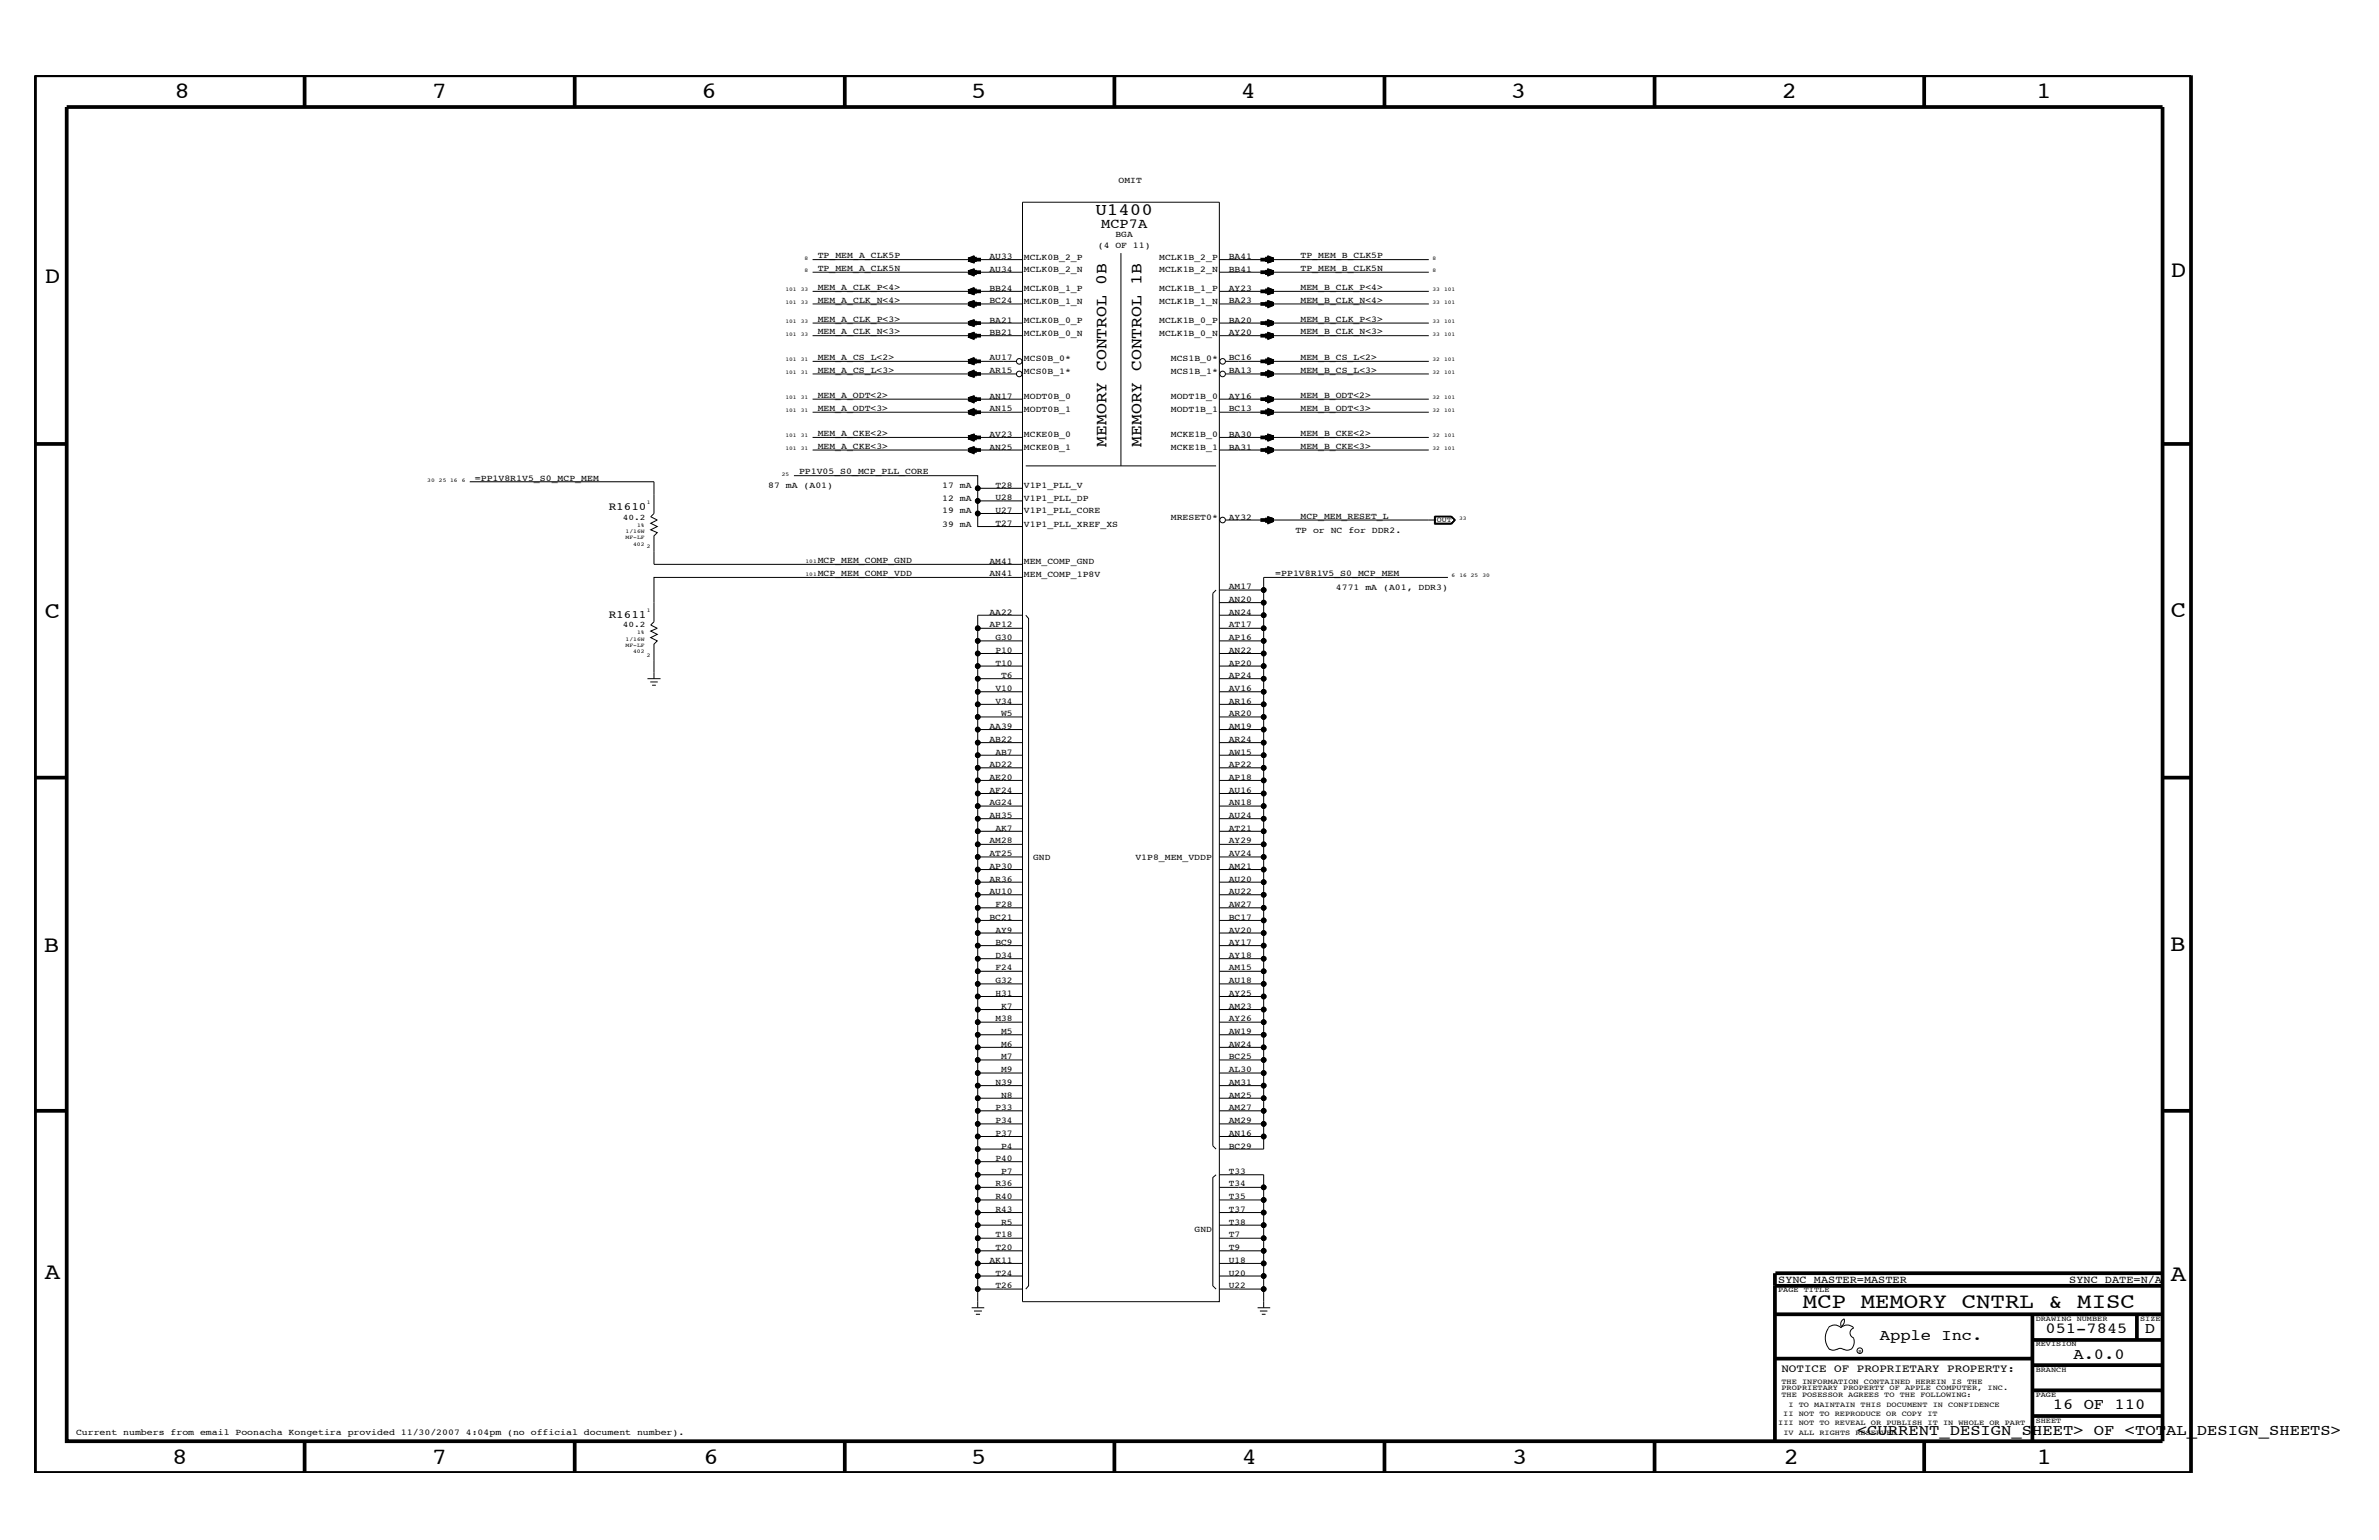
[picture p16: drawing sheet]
<svg xmlns="http://www.w3.org/2000/svg" width="432mm" height="279mm" viewBox="0 0 432 279" stroke-linecap="round" stroke-linejoin="round" font-family="sans-serif">
<defs><g id="words">
<g font-size="4.2">
<text x="31.7" y="17.8">8</text>
<text x="78.4" y="17.8">7</text>
<text x="127.3" y="17.8">6</text>
<text x="176.3" y="17.8">5</text>
<text x="225.2" y="17.8">4</text>
<text x="274.2" y="17.8">3</text>
<text x="323.4" y="17.8">2</text>
<text x="369.6" y="17.8">1</text>
<text x="8.1" y="51.3">D</text>
<text x="394" y="50.3">D</text>
<text x="8.1" y="112.1">C</text>
<text x="394" y="111.9">C</text>
<text x="8" y="172.7">B</text>
<text x="393.9" y="172.5">B</text>
<text x="8.1" y="232">A</text>
<text x="394" y="232.4">A</text>
<text x="31.2" y="265.6">8</text>
<text x="78.4" y="265.6">7</text>
<text x="127.7" y="265.6">6</text>
<text x="176.3" y="265.6">5</text>
<text x="225.4" y="265.6">4</text>
<text x="274.5" y="265.6">3</text>
<text x="323.8" y="265.6">2</text>
<text x="369.7" y="265.6">1</text>
</g>
<text font-size="3.9" x="327.2" y="237.3">MCP MEMORY CNTRL &amp; MISC</text>
<text font-size="3.1" x="198.8" y="39.1">U1400</text>
<g font-size="3">
<text x="200.8" y="81.1" transform="rotate(-90 200.8 81.1)">MEMORY CONTROL 0B</text>
<text x="207.2" y="81.1" transform="rotate(-90 207.2 81.1)">MEMORY CONTROL 1B</text>
</g>
<g font-size="2.8">
<text x="341.2" y="243.1">Apple Inc.</text>
<text x="371.3" y="241.9">051-7845</text>
<text x="389.3" y="241.9">D</text>
<text x="376.3" y="246.5">A.0.0</text>
<text x="372.6" y="255.7">16 OF 110</text>
<text x="337.1" y="260.4">&lt;CURRENT_DESIGN_SHEET&gt; OF &lt;TOTAL_DESIGN_SHEETS&gt;</text>
</g>
<text font-size="2.5" x="199.9" y="41.3">MCP7A</text>
<g font-size="2">
<text x="110.5" y="92.5">R1610</text>
<text x="110.5" y="112.1">R1611</text>
<text x="323.3" y="248.9">NOTICE OF PROPRIETARY PROPERTY:</text>
</g>
<g font-size="1.9">
<text x="322.7" y="232.7">SYNC_MASTER=MASTER</text>
<text x="375.6" y="232.7">SYNC_DATE=N/A</text>
</g>
<g font-size="1.6">
<text x="203" y="33.2">OMIT</text>
<text x="148.4" y="46.8">TP_MEM_A_CLK5P</text>
<text x="179.6" y="46.9">AU33</text>
<text x="185.8" y="47.1">MCLK0B_2_P</text>
<text x="199.3" y="45">(4 OF 11)</text>
<text x="202.5" y="43">BGA</text>
<text x="210.4" y="47.1">MCLK1B_2_P</text>
<text x="223" y="46.9">BA41</text>
<text x="236.1" y="46.8">TP_MEM_B_CLK5P</text>
<text x="148.4" y="52.6">MEM_A_CLK_P&lt;4&gt;</text>
<text x="148.4" y="49.1">TP_MEM_A_CLK5N</text>
<text x="179.6" y="49.3">AU34</text>
<text x="179.6" y="52.8">BB24</text>
<text x="185.8" y="52.9">MCLK0B_1_P</text>
<text x="185.8" y="49.4">MCLK0B_2_N</text>
<text x="210.4" y="49.4">MCLK1B_2_N</text>
<text x="210.4" y="52.9">MCLK1B_1_P</text>
<text x="223" y="49.3">BB41</text>
<text x="223" y="52.8">AY23</text>
<text x="236.1" y="49.1">TP_MEM_B_CLK5N</text>
<text x="236.1" y="52.6">MEM_B_CLK_P&lt;4&gt;</text>
<text x="148.4" y="58.4">MEM_A_CLK_P&lt;3&gt;</text>
<text x="148.4" y="54.9">MEM_A_CLK_N&lt;4&gt;</text>
<text x="179.6" y="55.1">BC24</text>
<text x="179.6" y="58.5">BA21</text>
<text x="185.8" y="58.6">MCLK0B_0_P</text>
<text x="185.8" y="55.1">MCLK0B_1_N</text>
<text x="210.4" y="58.6">MCLK1B_0_P</text>
<text x="210.4" y="55.1">MCLK1B_1_N</text>
<text x="223" y="55.1">BA23</text>
<text x="223" y="58.5">BA20</text>
<text x="236.1" y="58.4">MEM_B_CLK_P&lt;3&gt;</text>
<text x="236.1" y="54.9">MEM_B_CLK_N&lt;4&gt;</text>
<text x="148.4" y="60.6">MEM_A_CLK_N&lt;3&gt;</text>
<text x="148.4" y="65.3">MEM_A_CS_L&lt;2&gt;</text>
<text x="179.6" y="65.4">AU17</text>
<text x="179.6" y="60.8">BB21</text>
<text x="185.8" y="65.6">MCS0B_0*</text>
<text x="185.8" y="60.9">MCLK0B_0_N</text>
<text x="210.4" y="60.9">MCLK1B_0_N</text>
<text x="212.5" y="65.6">MCS1B_0*</text>
<text x="223" y="65.4">BC16</text>
<text x="223" y="60.8">AY20</text>
<text x="236.1" y="60.6">MEM_B_CLK_N&lt;3&gt;</text>
<text x="236.1" y="65.3">MEM_B_CS_L&lt;2&gt;</text>
<text x="148.4" y="67.6">MEM_A_CS_L&lt;3&gt;</text>
<text x="179.6" y="67.8">AR15</text>
<text x="185.8" y="67.8">MCS0B_1*</text>
<text x="212.5" y="67.8">MCS1B_1*</text>
<text x="223" y="67.8">BA13</text>
<text x="236.1" y="67.6">MEM_B_CS_L&lt;3&gt;</text>
<text x="148.4" y="74.5">MEM_A_ODT&lt;3&gt;</text>
<text x="148.4" y="72.2">MEM_A_ODT&lt;2&gt;</text>
<text x="179.6" y="74.6">AN15</text>
<text x="179.6" y="72.3">AN17</text>
<text x="185.8" y="74.8">MODT0B_1</text>
<text x="185.8" y="72.4">MODT0B_0</text>
<text x="212.5" y="72.4">MODT1B_0</text>
<text x="212.5" y="74.8">MODT1B_1</text>
<text x="223" y="74.6">BC13</text>
<text x="223" y="72.3">AY16</text>
<text x="236.1" y="72.2">MEM_B_ODT&lt;2&gt;</text>
<text x="236.1" y="74.5">MEM_B_ODT&lt;3&gt;</text>
<text x="148.4" y="81.5">MEM_A_CKE&lt;3&gt;</text>
<text x="148.4" y="79.1">MEM_A_CKE&lt;2&gt;</text>
<text x="179.6" y="81.6">AN25</text>
<text x="179.6" y="79.3">AV23</text>
<text x="185.8" y="81.6">MCKE0B_1</text>
<text x="185.8" y="79.4">MCKE0B_0</text>
<text x="212.5" y="79.4">MCKE1B_0</text>
<text x="212.5" y="81.6">MCKE1B_1</text>
<text x="223" y="81.6">BA31</text>
<text x="223" y="79.3">BA30</text>
<text x="236.1" y="81.5">MEM_B_CKE&lt;3&gt;</text>
<text x="236.1" y="79.1">MEM_B_CKE&lt;2&gt;</text>
<text x="86.2" y="87.2">=PP1V8R1V5_S0_MCP_MEM</text>
<text x="139.4" y="88.6">87 mA (A01)</text>
<text x="145" y="86">PP1V05_S0_MCP_PLL_CORE</text>
<text x="171" y="88.6">17 mA</text>
<text x="180.7" y="88.5">T28</text>
<text x="185.8" y="88.6">V1P1_PLL_V</text>
<text x="171" y="90.9">12 mA</text>
<text x="171" y="93.2">19 mA</text>
<text x="171" y="95.5">39 mA</text>
<text x="180.7" y="95.4">T27</text>
<text x="180.7" y="90.8">U28</text>
<text x="180.7" y="93.1">U27</text>
<text x="185.8" y="90.9">V1P1_PLL_DP</text>
<text x="185.8" y="95.5">V1P1_PLL_XREF_XS</text>
<text x="185.8" y="93.2">V1P1_PLL_CORE</text>
<text x="212.5" y="94.3">MRESET0*</text>
<text x="223" y="94.3">AY32</text>
<text x="236.1" y="94.1">MCP_MEM_RESET_L</text>
<text x="235.1" y="96.6">TP or NC for DDR2.</text>
<text x="148.4" y="104.5">MCP_MEM_COMP_VDD</text>
<text x="148.4" y="102.2">MCP_MEM_COMP_GND</text>
<text x="179.6" y="102.3">AM41</text>
<text x="179.6" y="104.6">AN41</text>
<text x="185.8" y="104.8">MEM_COMP_1P8V</text>
<text x="185.8" y="102.4">MEM_COMP_GND</text>
<text x="223" y="106.9">AM17</text>
<text x="231.5" y="104.5">=PP1V8R1V5_S0_MCP_MEM</text>
<text x="242.5" y="107">4771 mA (A01, DDR3)</text>
<text x="179.6" y="113.8">AP12</text>
<text x="179.6" y="111.5">AA22</text>
<text x="223" y="113.8">AT17</text>
<text x="223" y="111.5">AN24</text>
<text x="223" y="109.2">AN20</text>
<text x="180.7" y="118.5">P10</text>
<text x="180.7" y="116.1">G30</text>
<text x="223" y="118.5">AN22</text>
<text x="223" y="116.1">AP16</text>
<text x="180.7" y="125.3">V10</text>
<text x="180.7" y="120.8">T10</text>
<text x="181.7" y="123">T6</text>
<text x="223" y="125.3">AV16</text>
<text x="223" y="123">AP24</text>
<text x="223" y="120.8">AP20</text>
<text x="180.7" y="127.7">V34</text>
<text x="181.7" y="130">W5</text>
<text x="223" y="127.7">AR16</text>
<text x="223" y="130">AR20</text>
<text x="179.6" y="134.6">AB22</text>
<text x="179.6" y="132.3">AA39</text>
<text x="180.7" y="136.9">AB7</text>
<text x="223" y="136.9">AW15</text>
<text x="223" y="134.6">AR24</text>
<text x="223" y="132.3">AM19</text>
<text x="179.6" y="143.8">AF24</text>
<text x="179.6" y="141.5">AE20</text>
<text x="179.6" y="139.2">AD22</text>
<text x="223" y="143.8">AU16</text>
<text x="223" y="141.5">AP18</text>
<text x="223" y="139.2">AP22</text>
<text x="179.6" y="148.4">AH35</text>
<text x="179.6" y="146.1">AG24</text>
<text x="223" y="148.4">AU24</text>
<text x="223" y="146.1">AN18</text>
<text x="179.6" y="155.3">AT25</text>
<text x="179.6" y="153">AM28</text>
<text x="180.7" y="150.7">AK7</text>
<text x="223" y="155.3">AV24</text>
<text x="223" y="153">AY29</text>
<text x="223" y="150.7">AT21</text>
<text x="179.6" y="160">AR36</text>
<text x="179.6" y="157.7">AP30</text>
<text x="187.5" y="156.1">GND</text>
<text x="206.1" y="156.1">V1P8_MEM_VDDP</text>
<text x="223" y="160">AU20</text>
<text x="223" y="157.7">AM21</text>
<text x="179.6" y="166.9">BC21</text>
<text x="179.6" y="162.2">AU10</text>
<text x="180.7" y="164.5">F28</text>
<text x="223" y="166.9">BC17</text>
<text x="223" y="164.5">AW27</text>
<text x="223" y="162.2">AU22</text>
<text x="180.7" y="173.8">D34</text>
<text x="180.7" y="171.5">BC9</text>
<text x="180.7" y="169.2">AY9</text>
<text x="223" y="173.8">AY18</text>
<text x="223" y="171.5">AY17</text>
<text x="223" y="169.2">AV20</text>
<text x="180.7" y="178.4">G32</text>
<text x="180.7" y="176.1">F24</text>
<text x="223" y="178.4">AU18</text>
<text x="223" y="176.1">AM15</text>
<text x="180.7" y="185.3">M38</text>
<text x="180.7" y="180.7">H31</text>
<text x="181.7" y="183">K7</text>
<text x="223" y="185.3">AY26</text>
<text x="223" y="183">AM23</text>
<text x="223" y="180.7">AY25</text>
<text x="181.7" y="189.9">M6</text>
<text x="181.7" y="187.6">M5</text>
<text x="223" y="189.9">AW24</text>
<text x="223" y="187.6">AW19</text>
<text x="180.7" y="196.9">N39</text>
<text x="181.7" y="194.5">M9</text>
<text x="181.7" y="192.2">M7</text>
<text x="223" y="196.9">AM31</text>
<text x="223" y="194.5">AL30</text>
<text x="223" y="192.2">BC25</text>
<text x="180.7" y="203.7">P34</text>
<text x="180.7" y="201.5">P33</text>
<text x="181.7" y="199.2">N8</text>
<text x="223" y="203.7">AM29</text>
<text x="223" y="201.5">AM27</text>
<text x="223" y="199.2">AM25</text>
<text x="180.7" y="206">P37</text>
<text x="181.7" y="208.4">P4</text>
<text x="223" y="208.4">BC29</text>
<text x="223" y="206">AN16</text>
<text x="180.7" y="215.3">R36</text>
<text x="180.7" y="210.7">P40</text>
<text x="181.7" y="213">P7</text>
<text x="223" y="215.3">T34</text>
<text x="223" y="213">T33</text>
<text x="180.7" y="219.9">R43</text>
<text x="180.7" y="217.6">R40</text>
<text x="223" y="219.9">T37</text>
<text x="223" y="217.6">T35</text>
<text x="180.7" y="226.9">T20</text>
<text x="180.7" y="224.5">T18</text>
<text x="181.7" y="222.2">R5</text>
<text x="216.8" y="223.5">GND</text>
<text x="223" y="226.9">T9</text>
<text x="223" y="224.5">T7</text>
<text x="223" y="222.2">T38</text>
<text x="179.6" y="229.1">AK11</text>
<text x="180.7" y="233.7">T26</text>
<text x="180.7" y="231.4">T24</text>
<text x="223" y="233.7">U22</text>
<text x="223" y="231.4">U20</text>
<text x="223" y="229.1">U18</text>
<text x="13.8" y="260.4">Current numbers from email Poonacha Kongetira provided 11/30/2007 4:04pm (no official document number).</text>
</g>
<g font-size="1.5">
<text x="113" y="94.3">40.2</text>
<text x="113" y="113.8">40.2</text>
</g>
<g font-size="1.4">
<text x="260.8" y="94.7">OUT</text>
<text x="322.7" y="234.4">PAGE TITLE</text>
<text x="369.5" y="239.6">DRAWING NUMBER</text>
<text x="388.5" y="239.6">SIZE</text>
<text x="369.5" y="244.2">REVISION</text>
<text x="323.3" y="251.1">THE INFORMATION CONTAINED HEREIN IS THE</text>
<text x="369.5" y="248.9">BRANCH</text>
<text x="323.3" y="253.4">THE POSESSOR AGREES TO THE FOLLOWING:</text>
<text x="323.3" y="252.3">PROPRIETARY PROPERTY OF APPLE COMPUTER, INC.</text>
<text x="323.7" y="256.9">II NOT TO REPRODUCE OR COPY IT</text>
<text x="324.6" y="255.2">I TO MAINTAIN THIS DOCUMENT IN CONFIDENCE</text>
<text x="369.5" y="253.4">PAGE</text>
<text x="322.7" y="258.6">III NOT TO REVEAL OR PUBLISH IT IN WHOLE OR PART</text>
<text x="323.7" y="260.4">IV ALL RIGHTS RESERVED</text>
<text x="369.5" y="258.1">SHEET</text>
</g>
<g font-size="1">
<text x="146" y="47.1">8</text>
<text x="260" y="47.1">8</text>
<text x="142.6" y="52.9">101</text>
<text x="145.4" y="52.9">33</text>
<text x="146" y="49.4">8</text>
<text x="260" y="52.9">33</text>
<text x="260" y="49.4">8</text>
<text x="262.1" y="52.9">101</text>
<text x="142.6" y="58.6">101</text>
<text x="142.6" y="55.1">101</text>
<text x="145.4" y="58.6">33</text>
<text x="145.4" y="55.1">33</text>
<text x="260" y="55.1">33</text>
<text x="260" y="58.6">33</text>
<text x="262.1" y="55.1">101</text>
<text x="262.1" y="58.6">101</text>
<text x="142.6" y="60.9">101</text>
<text x="142.6" y="65.6">101</text>
<text x="145.4" y="60.9">33</text>
<text x="145.4" y="65.6">31</text>
<text x="260" y="60.9">33</text>
<text x="260" y="65.6">32</text>
<text x="262.1" y="60.9">101</text>
<text x="262.1" y="65.6">101</text>
<text x="142.6" y="67.8">101</text>
<text x="145.4" y="67.8">31</text>
<text x="260" y="67.8">32</text>
<text x="262.1" y="67.8">101</text>
<text x="142.6" y="74.8">101</text>
<text x="142.6" y="72.4">101</text>
<text x="145.4" y="74.8">31</text>
<text x="145.4" y="72.4">31</text>
<text x="260" y="74.8">32</text>
<text x="260" y="72.4">32</text>
<text x="262.1" y="74.8">101</text>
<text x="262.1" y="72.4">101</text>
<text x="142.6" y="81.6">101</text>
<text x="142.6" y="79.4">101</text>
<text x="145.4" y="81.6">31</text>
<text x="145.4" y="79.4">31</text>
<text x="260" y="81.6">32</text>
<text x="260" y="79.4">32</text>
<text x="262.1" y="81.6">101</text>
<text x="262.1" y="79.4">101</text>
<text x="77.6" y="87.4">30</text>
<text x="79.7" y="87.4">25 16</text>
<text x="83.8" y="87.4">6</text>
<text x="141.9" y="86.3">25</text>
<text x="115.7" y="95.5">1%</text>
<text x="117.4" y="91.5">1</text>
<text x="264.8" y="94.3">33</text>
<text x="113.5" y="96.6">1/16W</text>
<text x="113.5" y="97.8">MF-LF</text>
<text x="114.9" y="99">402</text>
<text x="117.4" y="99.5">2</text>
<text x="146.2" y="104.5">101</text>
<text x="146.2" y="102.2">101</text>
<text x="263.5" y="104.8">6</text>
<text x="264.9" y="104.8">16 25</text>
<text x="269.1" y="104.8">30</text>
<text x="117.4" y="111.1">1</text>
<text x="113.5" y="117.4">MF-LF</text>
<text x="113.5" y="116.3">1/16W</text>
<text x="114.9" y="118.6">402</text>
<text x="115.7" y="115.1">1%</text>
<text x="117.4" y="119.2">2</text>
</g>
<text font-size=".9" x="337.3" y="245.4">R</text>
</g></defs>
<g fill="none" stroke="#000" stroke-width=".18">
<path d="M185.6 36.7h35.7v199.5h-35.7zM147.5 52.9h38.1M147.5 58.6h38.1M147.5 55.1h38.1M147.5 49.4h38.1M147.5 47.1h38.1M203.5 45.9v38.6M221.3 52.9h38M221.3 58.6h38M221.3 55.1h38M221.3 49.4h38M221.3 47.1h38"/>
<path d="M147.5 60.9h38.1M147.5 79.4h38.1M147.5 72.4h38.1M147.5 74.8h38.1M147.5 65.6h36.9M147.5 67.8h36.9M221.3 60.9h38M221.3 79.4h38M221.3 72.4h38M221.3 74.8h38M222.5 65.6h36.8M222.5 67.8h36.8"/>
<path d="M85.3 87.4h33.4v5.8l-.6 .6 1.2 .5-1.2 .6 1.2 .6-1.2 .6 1.2 .5-.6 .6v5.2h66.9M144.1 86.3h33.4v2.3h8.1M147.5 81.6h38.1M177.5 88.6v4.6h8.1M177.5 93.2v2.3h8.1M177.5 90.9h8.1M186.2 84.5h34.5M221.3 81.6h38M222.5 94.3h38M260.4 93.7h3.1l.7 .6-.7 .8h-3.1zM260.4 94.9h3M260.4 93.7v1.3h3l.7-.7"/>
<path d="M260.4 93.8h3M260.5 93.8v1.1M263.4 93.7l.7 .6M263.4 93.8l.7 .5M263.4 93.8l.6 .5-.6 .6M264.1 94.3l-.7 .6M177.5 116.3v2.3h8.1M177.5 118.6v2.2h8.1M177.5 114h8.1M185.6 104.8h-66.9v8l-.6 .6 1.2 .6-1.2 .5 1.2 .6-1.2 .6 1.2 .6-.6 .6v6.2M185.6 111.6h-8.1v4.7h8.1M186.2 111.6l.5 .6v121.1l-.5 .6"/>
<path d="M220.7 107l-.6 .6v100.3l.6 .6M221.3 107h8.1v2.3h-8.1M221.3 118.6h8.1M221.3 111.6h8.1M221.3 114h8.1M221.3 116.3h8.1M229.4 109.3v27.7M262.8 104.8h-33.4v2.2M117.5 123.1h2.4M118 123.7h1.4M118.4 124.3h.6M177.5 120.8v2.3h8.1"/>
<path d="M177.5 123.1v2.4h8.1M177.5 125.5v4.6h8.1M177.5 130.1v2.3h8.1M177.5 132.4v2.3h8.1M177.5 134.7v2.3h8.1M177.5 137v4.6h8.1M177.5 139.3h8.1M177.5 127.8h8.1M221.3 137h8.1v2.3h-8.1M221.3 132.4h8.1M221.3 134.7h8.1M221.3 120.8h8.1"/>
<path d="M221.3 123.1h8.1M221.3 125.5h8.1M221.3 127.8h8.1M221.3 130.1h8.1M229.4 139.3v20.7M177.5 141.6v2.4h8.1M177.5 144v2.2h8.1M177.5 146.2v2.3h8.1M177.5 148.5v4.7h8.1M177.5 153.2v2.3h8.1M177.5 155.5v2.3h8.1M177.5 157.8v2.2h8.1"/>
<path d="M177.5 150.8h8.1M221.3 141.6h8.1M221.3 144h8.1M221.3 146.2h8.1M221.3 148.5h8.1M221.3 150.8h8.1M221.3 153.2h8.1M221.3 155.5h8.1M221.3 157.8h8.1M177.5 160v4.7h8.1M177.5 164.7v2.3h8.1M177.5 167v2.3h8.1"/>
<path d="M177.5 169.3v2.3h8.1M177.5 171.6v4.6h8.1M177.5 176.2v2.3h8.1M177.5 178.5v2.3h8.1M177.5 162.3h8.1M177.5 173.9h8.1M221.3 160h8.1v2.3h-8.1M221.3 164.7h8.1M221.3 167h8.1M221.3 169.3h8.1M221.3 171.6h8.1M221.3 173.9h8.1"/>
<path d="M221.3 176.2h8.1M221.3 178.5h8.1M229.4 162.3v20.9M177.5 180.8v2.4h8.1M177.5 183.2v4.5h8.1M177.5 187.7v2.3h8.1M177.5 190v2.3h8.1M177.5 192.3v2.4h8.1M177.5 194.7v4.5h8.1M177.5 199.2v2.3h8.1M177.5 185.4h8.1M177.5 197h8.1"/>
<path d="M221.3 183.2h8.1v2.2h-8.1M221.3 180.8h8.1M221.3 187.7h8.1M221.3 190h8.1M221.3 192.3h8.1M221.3 194.7h8.1M221.3 197h8.1M221.3 199.2h8.1M229.4 185.4v20.8M177.5 201.5v2.4h8.1M177.5 203.9v2.3h8.1M177.5 206.2v4.6h8.1"/>
<path d="M177.5 210.8v2.3h8.1M177.5 213.1v2.3h8.1M177.5 215.4v2.3h8.1M177.5 217.7v2.3h8.1M177.5 220v4.6h8.1M177.5 208.5h8.1M220.7 213.1l-.6 .5v19.7l.6 .6M221.3 206.2h8.1v2.3h-8.1M221.3 201.5h8.1M221.3 203.9h8.1M221.3 213.1h8.1v2.3M221.3 215.4h8.1"/>
<path d="M221.3 220h8.1M229.4 215.4v2.3h-8.1M229.4 220v2.3h-8.1M229.4 217.7v2.3M176.4 237.3h2.2M176.8 237.9h1.4M177.1 238.4h.8M177.5 224.6v2.3h8.1M177.5 226.9v2.3h8.1M177.5 229.2v2.3h8.1M177.5 222.3h8.1M177.5 233.9h8.1"/>
<path d="M177.5 231.5v5.8M221.3 224.6h8.1M221.3 229.2h8.1M221.3 233.9h8.1M228.3 237.3h2.2M228.7 237.9h1.3M229 238.4h.7M229.4 224.6v2.3h-8.1M229.4 229.2v2.3h-8.1M229.4 222.3v2.3M229.4 226.9v2.3M229.4 231.5v5.8"/>
<path d="M334.7 239.3l.1 .3a1.19 1.19 0 0 1-.6 1.1M334.8 239.3a1.02 1.02 0 0 0-.6 1.3M331.8 240.9a1.61 1.61 0 0 1 2.4 0M331.9 241a3.1 3.1 0 0 0 .2 3.9M332.1 244.8l.6 .2 .7-.2M333.4 244.9l.6-.3 .7 .3M334.1 240.9a1.61 1.61 0 0 1 2.3 0M334.6 244.8l.7 .2 .6-.2M336.4 242.8l.2 .6a1.95 1.95 0 0 1-.6 1.4M336.5 240.9a.93 .93 0 0 0-.7 .9 .93 .93 0 0 0 .7 .9"/>
<circle cx="185" cy="67.8" r=".51"/>
<circle cx="185" cy="65.6" r=".51"/>
<circle cx="221.9" cy="67.8" r=".51"/>
<circle cx="221.9" cy="65.6" r=".51"/>
<circle cx="177.5" cy="93.2" r=".42"/>
<circle cx="177.5" cy="90.9" r=".42"/>
<circle cx="177.5" cy="88.6" r=".42"/>
<circle cx="221.9" cy="94.3" r=".51"/>
<circle cx="177.5" cy="114" r=".42"/>
<circle cx="177.5" cy="118.6" r=".42"/>
<circle cx="177.5" cy="116.3" r=".42"/>
<circle cx="229.4" cy="109.3" r=".42"/>
<circle cx="229.4" cy="118.6" r=".42"/>
<circle cx="229.4" cy="114" r=".42"/>
<circle cx="229.4" cy="107" r=".42"/>
<circle cx="229.4" cy="111.6" r=".42"/>
<circle cx="229.4" cy="116.3" r=".42"/>
<circle cx="177.5" cy="130.1" r=".42"/>
<circle cx="177.5" cy="139.3" r=".42"/>
<circle cx="177.5" cy="120.8" r=".42"/>
<circle cx="177.5" cy="127.8" r=".42"/>
<circle cx="177.5" cy="137" r=".42"/>
<circle cx="177.5" cy="123.1" r=".42"/>
<circle cx="177.5" cy="125.5" r=".42"/>
<circle cx="177.5" cy="132.4" r=".42"/>
<circle cx="177.5" cy="134.7" r=".42"/>
<circle cx="229.4" cy="130.1" r=".42"/>
<circle cx="229.4" cy="139.3" r=".42"/>
<circle cx="229.4" cy="137" r=".42"/>
<circle cx="229.4" cy="123.1" r=".42"/>
<circle cx="229.4" cy="127.8" r=".42"/>
<circle cx="229.4" cy="120.8" r=".42"/>
<circle cx="229.4" cy="125.5" r=".42"/>
<circle cx="229.4" cy="132.4" r=".42"/>
<circle cx="229.4" cy="134.7" r=".42"/>
<circle cx="177.5" cy="141.6" r=".42"/>
<circle cx="177.5" cy="155.5" r=".42"/>
<circle cx="177.5" cy="153.2" r=".42"/>
<circle cx="177.5" cy="150.8" r=".42"/>
<circle cx="177.5" cy="148.5" r=".42"/>
<circle cx="177.5" cy="146.2" r=".42"/>
<circle cx="177.5" cy="144" r=".42"/>
<circle cx="177.5" cy="157.8" r=".42"/>
<circle cx="229.4" cy="144" r=".42"/>
<circle cx="229.4" cy="153.2" r=".42"/>
<circle cx="229.4" cy="150.8" r=".42"/>
<circle cx="229.4" cy="146.2" r=".42"/>
<circle cx="229.4" cy="141.6" r=".42"/>
<circle cx="229.4" cy="155.5" r=".42"/>
<circle cx="229.4" cy="148.5" r=".42"/>
<circle cx="229.4" cy="157.8" r=".42"/>
<circle cx="177.5" cy="171.6" r=".42"/>
<circle cx="177.5" cy="169.3" r=".42"/>
<circle cx="177.5" cy="164.7" r=".42"/>
<circle cx="177.5" cy="176.2" r=".42"/>
<circle cx="177.5" cy="160" r=".42"/>
<circle cx="177.5" cy="167" r=".42"/>
<circle cx="177.5" cy="162.3" r=".42"/>
<circle cx="177.5" cy="173.9" r=".42"/>
<circle cx="177.5" cy="178.5" r=".42"/>
<circle cx="229.4" cy="164.7" r=".42"/>
<circle cx="229.4" cy="176.2" r=".42"/>
<circle cx="229.4" cy="171.6" r=".42"/>
<circle cx="229.4" cy="169.3" r=".42"/>
<circle cx="229.4" cy="173.9" r=".42"/>
<circle cx="229.4" cy="160" r=".42"/>
<circle cx="229.4" cy="162.3" r=".42"/>
<circle cx="229.4" cy="167" r=".42"/>
<circle cx="229.4" cy="178.5" r=".42"/>
<circle cx="177.5" cy="197" r=".42"/>
<circle cx="177.5" cy="192.3" r=".42"/>
<circle cx="177.5" cy="190" r=".42"/>
<circle cx="177.5" cy="180.8" r=".42"/>
<circle cx="177.5" cy="185.4" r=".42"/>
<circle cx="177.5" cy="187.7" r=".42"/>
<circle cx="177.5" cy="194.7" r=".42"/>
<circle cx="177.5" cy="199.2" r=".42"/>
<circle cx="177.5" cy="183.2" r=".42"/>
<circle cx="229.4" cy="194.7" r=".42"/>
<circle cx="229.4" cy="180.8" r=".42"/>
<circle cx="229.4" cy="185.4" r=".42"/>
<circle cx="229.4" cy="187.7" r=".42"/>
<circle cx="229.4" cy="192.3" r=".42"/>
<circle cx="229.4" cy="197" r=".42"/>
<circle cx="229.4" cy="190" r=".42"/>
<circle cx="229.4" cy="199.2" r=".42"/>
<circle cx="229.4" cy="183.2" r=".42"/>
<circle cx="177.5" cy="217.7" r=".42"/>
<circle cx="177.5" cy="210.8" r=".42"/>
<circle cx="177.5" cy="220" r=".42"/>
<circle cx="177.5" cy="201.5" r=".42"/>
<circle cx="177.5" cy="208.5" r=".42"/>
<circle cx="177.5" cy="213.1" r=".42"/>
<circle cx="177.5" cy="215.4" r=".42"/>
<circle cx="177.5" cy="206.2" r=".42"/>
<circle cx="177.5" cy="203.9" r=".42"/>
<circle cx="229.4" cy="201.5" r=".42"/>
<circle cx="229.4" cy="215.4" r=".42"/>
<circle cx="229.4" cy="206.2" r=".42"/>
<circle cx="229.4" cy="217.7" r=".42"/>
<circle cx="229.4" cy="220" r=".42"/>
<circle cx="229.4" cy="203.9" r=".42"/>
<circle cx="177.5" cy="224.6" r=".42"/>
<circle cx="177.5" cy="231.5" r=".42"/>
<circle cx="177.5" cy="233.9" r=".42"/>
<circle cx="177.5" cy="226.9" r=".42"/>
<circle cx="177.5" cy="222.3" r=".42"/>
<circle cx="177.5" cy="229.2" r=".42"/>
<circle cx="229.4" cy="233.9" r=".42"/>
<circle cx="229.4" cy="229.2" r=".42"/>
<circle cx="229.4" cy="231.5" r=".42"/>
<circle cx="229.4" cy="224.6" r=".42"/>
<circle cx="229.4" cy="222.3" r=".42"/>
<circle cx="229.4" cy="226.9" r=".42"/>
<circle cx="337.6" cy="245.1" r=".51"/>
</g>
<g fill="none" stroke="#000" stroke-width=".68" stroke-linecap="butt">
<path d="M6.4 13.7h391.3v253.5h-391.3zM12.1 19.4h380.4v242.1h-380.4zM55.3 13.7v5.7M104.3 13.7v5.7M153.3 13.7v5.7M202.3 13.7v5.7M251.3 13.7v5.7M300.3 13.7v5.7M349.3 13.7v5.7M175.8 58.6h2.3M175.8 47.1l1.2-.5v.9zM175.8 49.4l1.2-.4v.9z"/>
<path d="M175.8 52.9l1.2-.5v.9zM175.8 55.1l1.2-.4v1zM175.8 58.6l1.2-.4v.8zM175.8 58.6l1.2 .1M175.8 58.6l1.2 .4M175.8 58.6l1.2 .3M175.8 55.1h2.3M175.8 55.1l1.2 .1M175.8 55.1l1.2 .4M175.8 55.1l1.2 .3M175.8 47.1h2.3M175.8 49.4h2.3"/>
<path d="M175.8 52.9h2.3M175.8 52.9h1.2M175.8 52.9l1.2 .3M175.8 52.9l1.2 .2M175.8 47.1l1.2 .1M175.8 47.1l1.2 .3M175.8 49.4l1.2 .1M175.8 49.4l1.2 .3M175.8 49.4l1.2 .2M177 58.3l-1.2 .3M177 58.5l-1.2 .1M177 58.4l-1.2 .2"/>
<path d="M177 54.8l-1.2 .3M177 55.1h-1.2M177 54.9l-1.2 .2M177 52.5l-1.2 .4M177 52.8l-1.2 .1M177 52.6l-1.2 .3M177 46.8l-1.2 .3M177 46.9l-1.2 .2M177 49.1l-1.2 .3M177 49.3l-1.2 .1M228.8 58.6h2.3M228.8 55.1h2.3"/>
<path d="M228.8 47.1h2.3M228.8 49.4h2.3M228.8 52.9h2.3M230 46.6l1.1 .5-1.1 .4zM230 49l1.1 .4-1.1 .5zM230 52.4l1.1 .5-1.1 .4zM230 54.7l1.1 .4-1.1 .6zM230 58.2l1.1 .4-1.1 .4zM230 46.8l1.1 .3M230 46.9l1.1 .2M230 49.1l1.1 .3M230 49.3l1.1 .1"/>
<path d="M230 52.5l1.1 .4M230 52.8l1.1 .1M230 52.6l1.1 .3M230 54.8l1.1 .3M230 55.1h1.1M230 54.9l1.1 .2M230 58.3l1.1 .3M230 58.5l1.1 .1M230 58.4l1.1 .2M231.1 47.1l-1.1 .1M231.1 47.1l-1.1 .3M231.1 49.4l-1.1 .1"/>
<path d="M231.1 49.4l-1.1 .3M231.1 49.4l-1.1 .2M231.1 52.9h-1.1M231.1 52.9l-1.1 .3M231.1 52.9l-1.1 .2M231.1 55.1l-1.1 .1M231.1 55.1l-1.1 .4M231.1 55.1l-1.1 .3M231.1 58.6l-1.1 .1M231.1 58.6l-1.1 .4M231.1 58.6l-1.1 .3M175.8 79.4h2.3"/>
<path d="M175.8 60.9l1.2-.4v.9zM175.8 65.6l1.2-.5v.9zM175.8 67.8l1.2-.5v1zM175.8 72.4l1.2-.4v.9zM175.8 74.8l1.2-.5v.9zM175.8 79.4l1.2-.5v1zM175.8 60.9h2.3M175.8 60.9l1.2 .2M175.8 60.9l1.2 .3M175.8 67.8h2.3M175.8 67.8l1.2 .1M175.8 67.8l1.2 .4"/>
<path d="M175.8 67.8l1.2 .3M175.8 65.6h2.3M175.8 65.6h1.2M175.8 65.6l1.2 .3M175.8 65.6l1.2 .1M175.8 72.4h2.3M175.8 72.4l1.2 .2M175.8 72.4l1.2 .4M175.8 72.4l1.2 .3M175.8 74.8h2.3M175.8 74.8l1.2 .1M175.8 74.8l1.2 .3"/>
<path d="M175.8 74.8l1.2 .2M175.8 79.4h1.2M175.8 79.4l1.2 .3M175.8 79.4l1.2 .2M177 60.6l-1.2 .3M177 60.8l-1.2 .1M177 67.5l-1.2 .3M177 67.8h-1.2M177 67.6l-1.2 .2M177 65.2l-1.2 .4M177 65.4l-1.2 .2M177 65.3l-1.2 .3"/>
<path d="M177 72.1l-1.2 .3M177 72.3l-1.2 .1M177 72.2l-1.2 .2M177 74.5l-1.2 .3M177 74.6l-1.2 .2M177 79l-1.2 .4M177 79.3l-1.2 .1M177 79.1l-1.2 .3M228.8 79.4h2.3M228.8 60.9h2.3M228.8 67.8h2.3M228.8 65.6h2.3"/>
<path d="M228.8 72.4h2.3M228.8 74.8h2.3M230 60.5l1.1 .4-1.1 .5zM230 65.1l1.1 .5-1.1 .4zM230 67.3l1.1 .5-1.1 .5zM230 72l1.1 .4-1.1 .5zM230 74.3l1.1 .5-1.1 .4zM230 78.9l1.1 .5-1.1 .5zM230 79l1.1 .4M230 79.3l1.1 .1M230 79.1l1.1 .3M230 65.2l1.1 .4"/>
<path d="M230 65.4l1.1 .2M230 65.3l1.1 .3M230 60.6l1.1 .3M230 60.8l1.1 .1M230 67.5l1.1 .3M230 67.8h1.1M230 67.6l1.1 .2M230 72.1l1.1 .3M230 72.3l1.1 .1M230 72.2l1.1 .2M230 74.5l1.1 .3M230 74.6l1.1 .2"/>
<path d="M231.1 79.4h-1.1M231.1 79.4l-1.1 .3M231.1 79.4l-1.1 .2M231.1 65.6h-1.1M231.1 65.6l-1.1 .3M231.1 65.6l-1.1 .1M231.1 60.9l-1.1 .2M231.1 60.9l-1.1 .3M231.1 67.8l-1.1 .1M231.1 67.8l-1.1 .4M231.1 67.8l-1.1 .3M231.1 72.4l-1.1 .2"/>
<path d="M231.1 72.4l-1.1 .4M231.1 72.4l-1.1 .3M231.1 74.8l-1.1 .1M231.1 74.8l-1.1 .3M231.1 74.8l-1.1 .2M6.4 80.5h5.7M175.8 81.6h2.3M175.8 81.6l1.2-.4v1zM175.8 81.6l1.2 .2M175.8 81.6l1.2 .4M175.8 81.6l1.2 .3M177 81.3l-1.2 .3"/>
<path d="M177 81.6h-1.2M177 81.5l-1.2 .1M228.8 81.6h2.3M228.8 94.3h2.3M230 81.2l1.1 .4-1.1 .6zM230 93.9l1.1 .4-1.1 .6zM230 81.3l1.1 .3M230 81.6h1.1M230 81.5l1.1 .1M230 94l1.1 .3M230 94.3h1.1M230 94.1l1.1 .2"/>
<path d="M231.1 81.6l-1.1 .2M231.1 81.6l-1.1 .4M231.1 81.6l-1.1 .3M231.1 94.3l-1.1 .1M231.1 94.3l-1.1 .4M231.1 94.3l-1.1 .3M392.5 80.5h5.2M6.4 141.1h5.7M392.5 141.1h5.2M6.4 201.5h5.7M392.5 201.5h5.2M322.2 231v30.5"/>
<path d="M322.2 233.3h70.3M322.2 238.4h70.3M322.2 231h70.3M368.9 238.4v23.1M387.9 238.4v4.7M322.2 246.5h46.7M368.9 256.9h23.6M368.9 252.3h23.6M368.9 247.7h23.6M368.9 243.1h23.6M55.3 261.5v5.7M104.3 261.5v5.7"/>
<path d="M153.3 261.5v5.7M202.3 261.7v5.5M251.3 261.5v5.7M300.3 261.5v5.7M349.3 261.5v5.7"/>
</g>
<g fill="#000">
<circle cx="177.5" cy="93.2" r=".42"/>
<circle cx="177.5" cy="90.9" r=".42"/>
<circle cx="177.5" cy="88.6" r=".42"/>
<circle cx="177.5" cy="118.6" r=".42"/>
<circle cx="177.5" cy="116.3" r=".42"/>
<circle cx="177.5" cy="114" r=".42"/>
<circle cx="229.4" cy="107" r=".42"/>
<circle cx="229.4" cy="118.6" r=".42"/>
<circle cx="229.4" cy="109.3" r=".42"/>
<circle cx="229.4" cy="111.6" r=".42"/>
<circle cx="229.4" cy="114" r=".42"/>
<circle cx="229.4" cy="116.3" r=".42"/>
<circle cx="177.5" cy="130.1" r=".42"/>
<circle cx="177.5" cy="120.8" r=".42"/>
<circle cx="177.5" cy="132.4" r=".42"/>
<circle cx="177.5" cy="125.5" r=".42"/>
<circle cx="177.5" cy="134.7" r=".42"/>
<circle cx="177.5" cy="127.8" r=".42"/>
<circle cx="177.5" cy="139.3" r=".42"/>
<circle cx="177.5" cy="123.1" r=".42"/>
<circle cx="177.5" cy="137" r=".42"/>
<circle cx="229.4" cy="130.1" r=".42"/>
<circle cx="229.4" cy="120.8" r=".42"/>
<circle cx="229.4" cy="127.8" r=".42"/>
<circle cx="229.4" cy="134.7" r=".42"/>
<circle cx="229.4" cy="132.4" r=".42"/>
<circle cx="229.4" cy="125.5" r=".42"/>
<circle cx="229.4" cy="137" r=".42"/>
<circle cx="229.4" cy="123.1" r=".42"/>
<circle cx="229.4" cy="139.3" r=".42"/>
<circle cx="177.5" cy="155.5" r=".42"/>
<circle cx="177.5" cy="146.2" r=".42"/>
<circle cx="177.5" cy="153.2" r=".42"/>
<circle cx="177.5" cy="141.6" r=".42"/>
<circle cx="177.5" cy="150.8" r=".42"/>
<circle cx="177.5" cy="157.8" r=".42"/>
<circle cx="177.5" cy="144" r=".42"/>
<circle cx="177.5" cy="148.5" r=".42"/>
<circle cx="229.4" cy="146.2" r=".42"/>
<circle cx="229.4" cy="155.5" r=".42"/>
<circle cx="229.4" cy="153.2" r=".42"/>
<circle cx="229.4" cy="144" r=".42"/>
<circle cx="229.4" cy="157.8" r=".42"/>
<circle cx="229.4" cy="150.8" r=".42"/>
<circle cx="229.4" cy="141.6" r=".42"/>
<circle cx="229.4" cy="148.5" r=".42"/>
<circle cx="177.5" cy="178.5" r=".42"/>
<circle cx="177.5" cy="176.2" r=".42"/>
<circle cx="177.5" cy="167" r=".42"/>
<circle cx="177.5" cy="162.3" r=".42"/>
<circle cx="177.5" cy="169.3" r=".42"/>
<circle cx="177.5" cy="160" r=".42"/>
<circle cx="177.5" cy="164.7" r=".42"/>
<circle cx="177.5" cy="171.6" r=".42"/>
<circle cx="177.5" cy="173.9" r=".42"/>
<circle cx="229.4" cy="178.5" r=".42"/>
<circle cx="229.4" cy="167" r=".42"/>
<circle cx="229.4" cy="176.2" r=".42"/>
<circle cx="229.4" cy="169.3" r=".42"/>
<circle cx="229.4" cy="160" r=".42"/>
<circle cx="229.4" cy="173.9" r=".42"/>
<circle cx="229.4" cy="171.6" r=".42"/>
<circle cx="229.4" cy="164.7" r=".42"/>
<circle cx="229.4" cy="162.3" r=".42"/>
<circle cx="177.5" cy="192.3" r=".42"/>
<circle cx="177.5" cy="197" r=".42"/>
<circle cx="177.5" cy="180.8" r=".42"/>
<circle cx="177.5" cy="183.2" r=".42"/>
<circle cx="177.5" cy="194.7" r=".42"/>
<circle cx="177.5" cy="199.2" r=".42"/>
<circle cx="177.5" cy="190" r=".42"/>
<circle cx="177.5" cy="187.7" r=".42"/>
<circle cx="177.5" cy="185.4" r=".42"/>
<circle cx="229.4" cy="192.3" r=".42"/>
<circle cx="229.4" cy="197" r=".42"/>
<circle cx="229.4" cy="183.2" r=".42"/>
<circle cx="229.4" cy="180.8" r=".42"/>
<circle cx="229.4" cy="194.7" r=".42"/>
<circle cx="229.4" cy="199.2" r=".42"/>
<circle cx="229.4" cy="190" r=".42"/>
<circle cx="229.4" cy="185.4" r=".42"/>
<circle cx="229.4" cy="187.7" r=".42"/>
<circle cx="177.5" cy="220" r=".42"/>
<circle cx="177.5" cy="217.7" r=".42"/>
<circle cx="177.5" cy="208.5" r=".42"/>
<circle cx="177.5" cy="213.1" r=".42"/>
<circle cx="177.5" cy="206.2" r=".42"/>
<circle cx="177.5" cy="210.8" r=".42"/>
<circle cx="177.5" cy="215.4" r=".42"/>
<circle cx="177.5" cy="201.5" r=".42"/>
<circle cx="177.5" cy="203.9" r=".42"/>
<circle cx="229.4" cy="220" r=".42"/>
<circle cx="229.4" cy="217.7" r=".42"/>
<circle cx="229.4" cy="206.2" r=".42"/>
<circle cx="229.4" cy="201.5" r=".42"/>
<circle cx="229.4" cy="203.9" r=".42"/>
<circle cx="229.4" cy="215.4" r=".42"/>
<circle cx="177.5" cy="231.5" r=".42"/>
<circle cx="177.5" cy="233.9" r=".42"/>
<circle cx="177.5" cy="229.2" r=".42"/>
<circle cx="177.5" cy="224.6" r=".42"/>
<circle cx="177.5" cy="222.3" r=".42"/>
<circle cx="177.5" cy="226.9" r=".42"/>
<circle cx="229.4" cy="233.9" r=".42"/>
<circle cx="229.4" cy="229.2" r=".42"/>
<circle cx="229.4" cy="231.5" r=".42"/>
<circle cx="229.4" cy="224.6" r=".42"/>
<circle cx="229.4" cy="222.3" r=".42"/>
<circle cx="229.4" cy="226.9" r=".42"/>
</g>
<use href="#words"/>
</svg>
